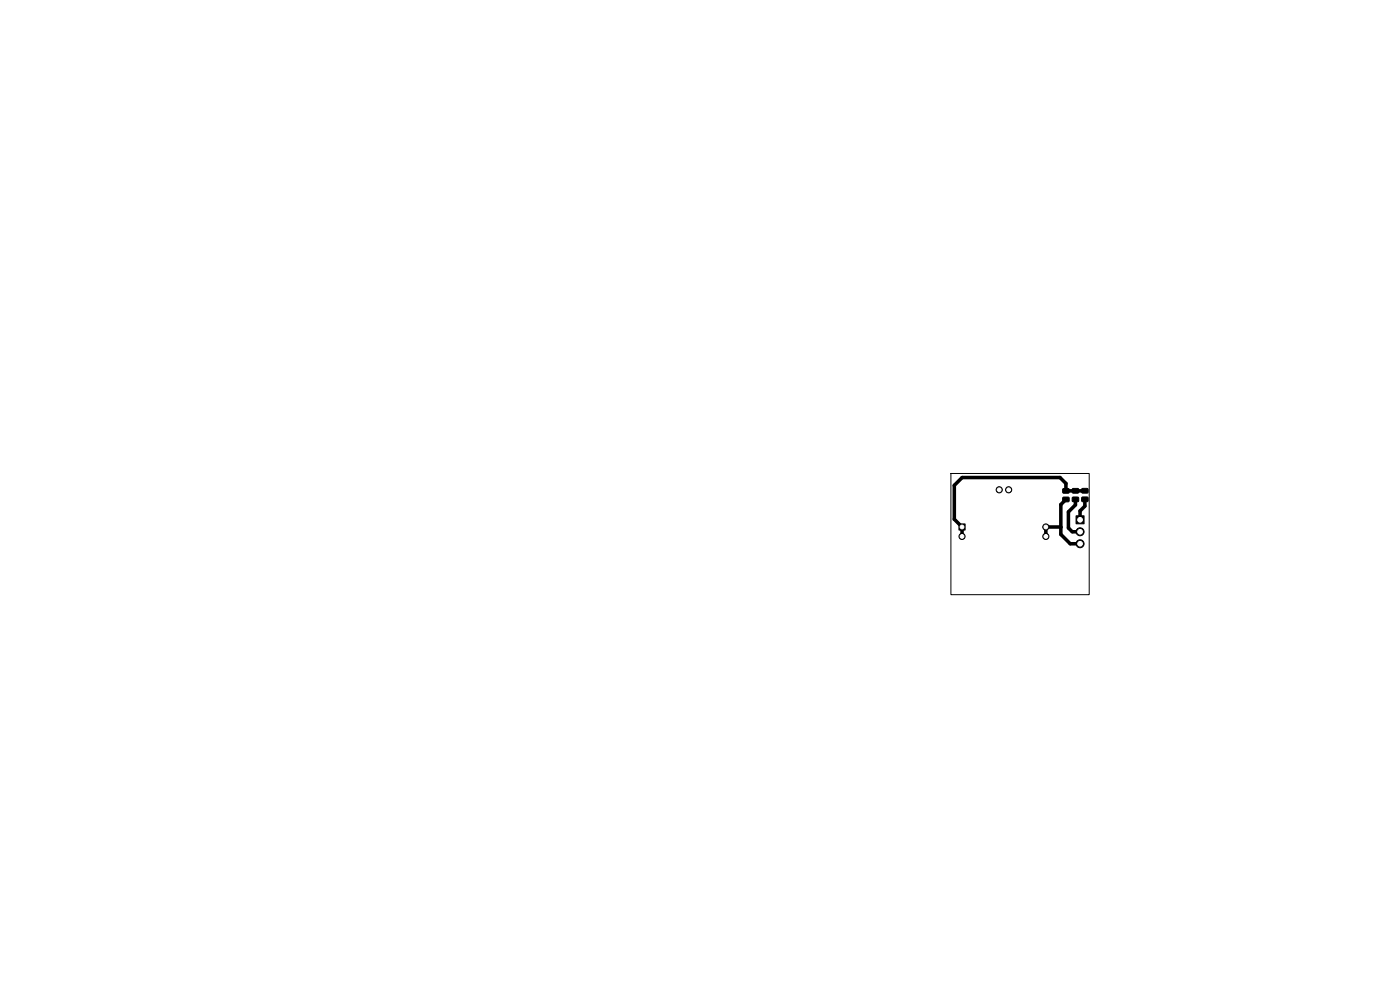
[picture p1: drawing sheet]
<svg xmlns="http://www.w3.org/2000/svg" width="297mm" height="210mm" viewBox="0 0 297 210" stroke-linecap="round" stroke-linejoin="round" font-family="sans-serif">
<g fill="#000" stroke="#000" stroke-width=".21">
<path d="M203.4 111.1h1.3v1.3h-1.3zM225.5 103.7l1.2-.1 .1 .3v.6l-.2 .1h-1l-.2-.2zM225.5 105.5h1.2l.1 .2v.6l-.2 .2-1-.1-.2-.2zM228.3 109.4h1.7v1.7h-1.7zM227.5 105.5l1.2-.1 .1 .3v.6l-.2 .2-1-.1-.2-.2zM227.5 103.7l1.2-.1 .1 .3v.6l-.2 .1h-1l-.2-.2zM229.5 103.7l1.2-.1 .1 .2v.7l-.2 .1h-1l-.2-.2zM229.5 105.5l1.2-.1 .1 .3v.6l-.2 .1h-1l-.2-.2z"/>
<circle cx="204.1" cy="113.8" r=".65"/>
<circle cx="212" cy="103.9" r=".65"/>
<circle cx="214" cy="103.9" r=".65"/>
<circle cx="221.9" cy="111.8" r=".65"/>
<circle cx="221.9" cy="113.8" r=".65"/>
<circle cx="229.1" cy="112.8" r=".85"/>
<circle cx="229.1" cy="115.3" r=".85"/>
</g>
<path d="M225.1 111.8h-3.2v2M226.1 106l-1 1v6.4l1.9 1.9h2.1M228.1 105.9v1.2l-1.4 1.5v3.4l.8 .8h1.6M230.1 104.1h-4v-1.5l-1.2-1.3h-20.8l-1.7 1.7v7.1l1.7 1.7v2M230.1 105.9v1.5l-1 1v1.9M230.1 104.1h.1" fill="none" stroke="#000" stroke-width=".75"/>
<g fill="#fff" stroke="#fff" stroke-width=".21">
<circle cx="229.1" cy="110.3" r=".5"/>
<circle cx="229.1" cy="112.8" r=".5"/>
<circle cx="229.1" cy="115.3" r=".5"/>
<circle cx="204.1" cy="111.8" r=".4"/>
<circle cx="212" cy="103.9" r=".4"/>
<circle cx="214" cy="103.9" r=".4"/>
<circle cx="221.9" cy="111.8" r=".4"/>
<circle cx="221.9" cy="113.8" r=".4"/>
<circle cx="204.1" cy="113.8" r=".4"/>
</g>
<path d="M201.7 100.4h29.4v25.8h-29.4z" fill="none" stroke="#000" stroke-width=".21"/>
</svg>
